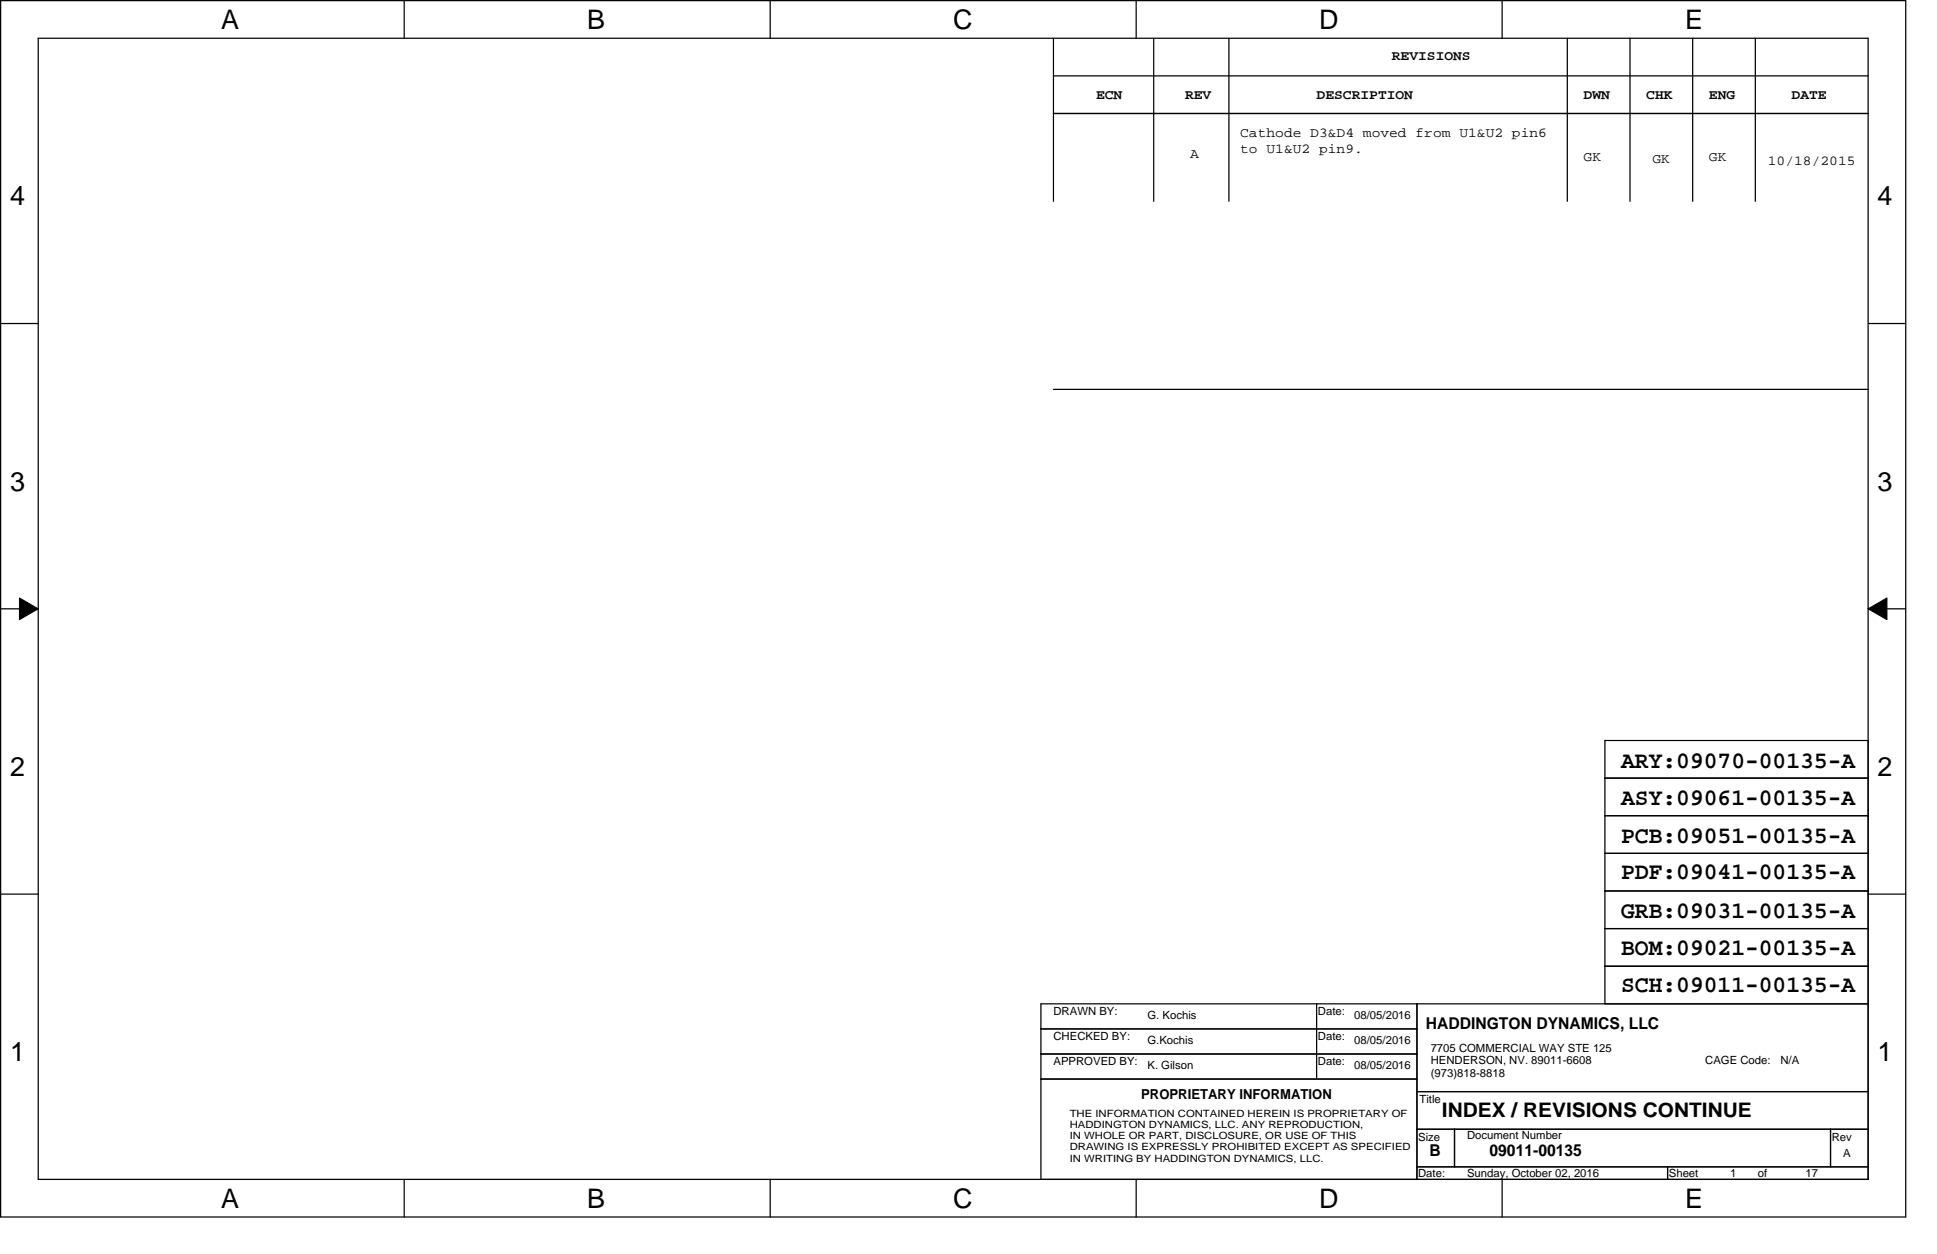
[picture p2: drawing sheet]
<svg xmlns="http://www.w3.org/2000/svg" width="432mm" height="279mm" viewBox="0 0 432 279" stroke-linecap="round" stroke-linejoin="round" font-family="sans-serif">
<defs><g id="words">
<g font-size="6">
<text x="49.3" y="6.4">A</text>
<text x="130.9" y="6.4">B</text>
<text x="212.5" y="6.4">C</text>
<text x="294.1" y="6.4">D</text>
<text x="375.6" y="6.4">E</text>
<text x="2.2" y="45.7">4</text>
<text x="418.5" y="45.7">4</text>
<text x="2.2" y="109.3">3</text>
<text x="418.5" y="109.3">3</text>
<text x="2.2" y="172.9">2</text>
<text x="418.5" y="172.9">2</text>
<text x="2.2" y="236.4">1</text>
<text x="418.5" y="236.4">1</text>
<text x="49.3" y="269">A</text>
<text x="130.9" y="269">B</text>
<text x="212.5" y="269">C</text>
<text x="294.1" y="269">D</text>
<text x="375.6" y="269">E</text>
</g>
<g font-size="5.3">
<text x="361.4" y="171.1">ARY:09070-00135-A</text>
<text x="361.4" y="179.5">ASY:09061-00135-A</text>
<text x="361.4" y="187.8">PCB:09051-00135-A</text>
<text x="361.4" y="195.9">PDF:09041-00135-A</text>
<text x="361.4" y="204.6">GRB:09031-00135-A</text>
<text x="361.4" y="212.7">BOM:09021-00135-A</text>
<text x="361.4" y="221.1">SCH:09011-00135-A</text>
</g>
<text font-size="4.5" x="321.5" y="248.9">INDEX / REVISIONS CONTINUE</text>
<g font-size="3.6">
<text x="317.8" y="229.2">HADDINGTON DYNAMICS, LLC</text>
<text x="318.7" y="257.7">B</text>
<text x="332.1" y="257.7">09011-00135</text>
</g>
<g font-size="3.1">
<text x="310.3" y="13.3">REVISIONS</text>
<text x="244.3" y="22">ECN</text>
<text x="264.2" y="22">REV</text>
<text x="293.5" y="22">DESCRIPTION</text>
<text x="353" y="22">DWN</text>
<text x="367" y="22">CHK</text>
<text x="381" y="22">ENG</text>
<text x="399.4" y="22">DATE</text>
<text x="265.3" y="35.1">A</text>
<text x="276.5" y="30.6">Cathode D3&amp;D4 moved from U1&amp;U2 pin6</text>
<text x="276.5" y="34.1">to U1&amp;U2 pin9.</text>
<text x="353" y="35.9">GK</text>
<text x="381" y="35.9">GK</text>
<text x="368.4" y="36.2">GK</text>
<text x="394.1" y="36.8">10/18/2015</text>
<text x="254.4" y="244.9">PROPRIETARY INFORMATION</text>
</g>
<g font-size="2.5">
<text x="234.8" y="226.2">DRAWN BY:</text>
<text x="255.8" y="227">G. Kochis</text>
<text x="293.8" y="226.2">Date:</text>
<text x="301.9" y="227">08/05/2016</text>
<text x="234.8" y="231.8">CHECKED BY:</text>
<text x="255.8" y="232.6">G.Kochis</text>
<text x="293.8" y="231.8">Date:</text>
<text x="301.9" y="232.6">08/05/2016</text>
<text x="234.8" y="237.4">APPROVED BY:</text>
<text x="255.8" y="238.2">K. Gilson</text>
<text x="293.8" y="237.4">Date:</text>
<text x="301.9" y="238.2">08/05/2016</text>
<text x="318.9" y="234.3">7705 COMMERCIAL WAY STE 125</text>
<text x="318.9" y="237.1">HENDERSON, NV. 89011-6608</text>
<text x="318.9" y="239.9">(973)818-8818</text>
<text x="380.1" y="237.1">CAGE Code:</text>
<text x="396.9" y="237.1">N/A</text>
<text x="316.4" y="245.8">Title</text>
<text x="316.1" y="254.1">Size</text>
<text x="327" y="253.9">Document Number</text>
<text x="408.3" y="254.1">Rev</text>
<text x="410.9" y="257.8">A</text>
<text x="316.1" y="262.3">Date:</text>
<text x="327" y="262.3">Sunday, October 02, 2016</text>
<text x="372" y="262.3">Sheet</text>
<text x="385.7" y="262.3">1</text>
<text x="391.9" y="262.3">of</text>
<text x="402.5" y="262.3">17</text>
</g>
<g font-size="2.2">
<text x="238.5" y="248.9">THE INFORMATION CONTAINED HEREIN IS PROPRIETARY OF</text>
<text x="238.5" y="251.4">HADDINGTON DYNAMICS, LLC. ANY REPRODUCTION,</text>
<text x="238.5" y="253.8">IN WHOLE OR PART, DISCLOSURE, OR USE OF THIS</text>
<text x="238.5" y="256.3">DRAWING IS EXPRESSLY PROHIBITED EXCEPT AS SPECIFIED</text>
<text x="238.5" y="258.8">IN WRITING BY HADDINGTON DYNAMICS, LLC.</text>
</g>
</g></defs>
<path d="M.1 .1h424.7v271.1h-424.7zM8.5 8.5h407.9v254.3h-407.9z" fill="none" stroke="#000" stroke-width=".28"/>
<g fill="#fff">
<path d="M49.3 1h4v6.7h-4z"/>
<path d="M49.3 263.6h4v6.7h-4z"/>
</g>
<path d="M90.1 .1v8.4M90.1 262.8v8.4" fill="none" stroke="#000" stroke-width=".28"/>
<g fill="#fff">
<path d="M130.9 1h4v6.7h-4z"/>
<path d="M130.9 263.6h4v6.7h-4z"/>
</g>
<path d="M171.7 .1v8.4M171.7 262.8v8.4" fill="none" stroke="#000" stroke-width=".28"/>
<g fill="#fff">
<path d="M212.5 1h4.3v6.7h-4.3z"/>
<path d="M212.5 263.6h4.3v6.7h-4.3z"/>
</g>
<path d="M253.3 .1v8.4M253.3 262.8v8.4" fill="none" stroke="#000" stroke-width=".28"/>
<g fill="#fff">
<path d="M294.1 1h4.3v6.7h-4.3z"/>
<path d="M294.1 263.6h4.3v6.7h-4.3z"/>
</g>
<path d="M334.9 .1v8.4M334.9 262.8v8.4" fill="none" stroke="#000" stroke-width=".28"/>
<g fill="#fff">
<path d="M375.6 1h4v6.7h-4z"/>
<path d="M375.6 263.6h4v6.7h-4z"/>
<path d="M2.2 40.3h3.4v6.7h-3.4z"/>
<path d="M418.5 40.3h3.4v6.7h-3.4z"/>
<path d="M2.2 103.9h3.4v6.7h-3.4z"/>
<path d="M418.5 103.9h3.4v6.7h-3.4z"/>
</g>
<path d="M.1 72.1h8.4M416.4 72.1h8.4" fill="none" stroke="#000" stroke-width=".28"/>
<g fill="#fff">
<path d="M2.2 167.4h3.4v6.7h-3.4z"/>
<path d="M418.5 167.4h3.4v6.7h-3.4z"/>
</g>
<path d="M.1 135.7h8.4M416.4 135.7h8.4" fill="none" stroke="#000" stroke-width=".28"/>
<path d="M4.3 133.2l4.2 2.5-4.2 2.4zM416.4 135.7l4.2-2.5v4.9z" fill="#000"/>
<path d="M4.3 133.2l4.2 2.5-4.2 2.4zM416.4 135.7l4.2-2.5v4.9z" fill="none" stroke="#000" stroke-width=".22"/>
<g fill="#fff">
<path d="M2.2 231h3.4v6.7h-3.4z"/>
<path d="M418.5 231h3.4v6.7h-3.4z"/>
</g>
<g fill="none" stroke="#000" stroke-width=".28">
<path d="M234.8 16.9h181.7M234.8 8.5v36.4M257.2 8.5v36.4M274 8.5v36.4M349.4 8.5v36.4M363.4 8.5v36.4M377.3 8.5v36.4M391.3 8.5v36.4M234.8 25.3h181.7M234.8 86.8h181.7M357.8 173.4h58.6M.1 199.2h8.4"/>
<path d="M357.8 198.5h58.6M357.8 190.1h58.6M357.8 181.8h58.6M416.4 199.2h8.4M357.8 215.3h58.6M357.8 206.9h58.6M232 229.2h83.9M232 234.8h83.9M293.5 223.7v16.7M315.9 223.7v39.1M357.8 223.7v-58.7h58.6v97.8h-184.4v-39.1h184.4M232 240.4h83.9"/>
<path d="M315.9 243.2h100.5M315.9 251.6h100.5M315.9 260h100.5M324.2 251.6v8.4M371.7 260v2.8M408.1 251.6v8.4"/>
</g>
<use href="#words"/>
</svg>
